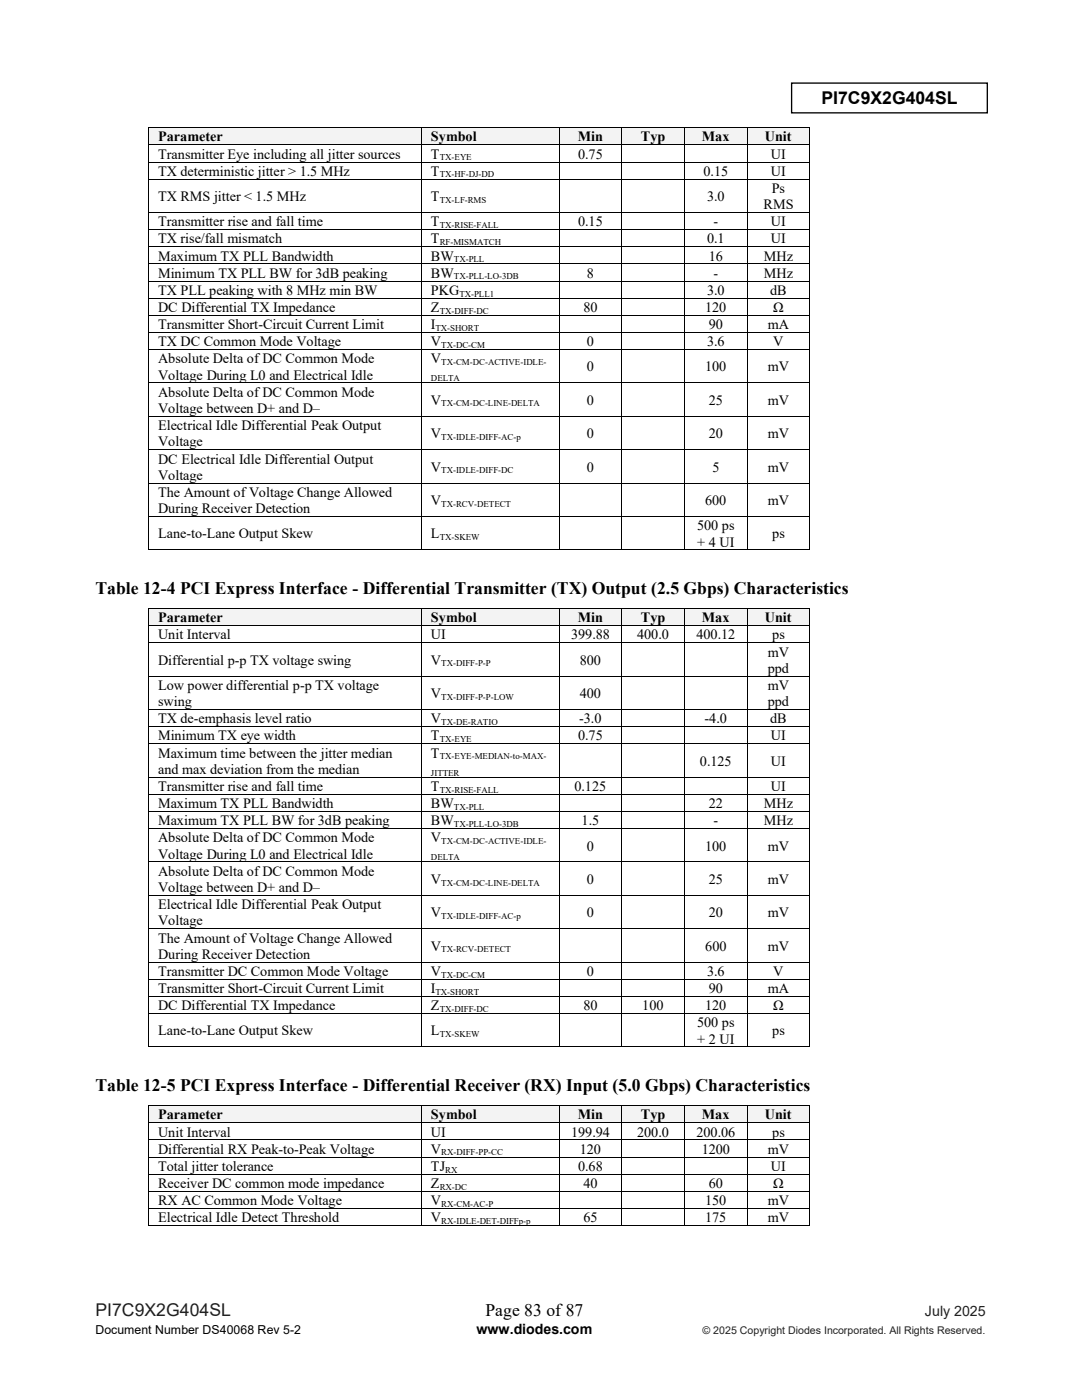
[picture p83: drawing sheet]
<svg xmlns="http://www.w3.org/2000/svg" width="216mm" height="279mm" viewBox="0 0 216 279" stroke-linecap="round" stroke-linejoin="round" font-family="sans-serif">
<defs><g id="words">
<g font-size="3.5">
<text x="163.9" y="20.8">PI7C9X2G404SL</text>
<text x="19" y="118.5">Table 12-4 PCI Express Interface - Differential Transmitter (TX) Output (2.5 Gbps) Characteristics</text>
<text x="19" y="217.7">Table 12-5 PCI Express Interface - Differential Receiver (RX) Input (5.0 Gbps) Characteristics</text>
<text x="96.9" y="262.7">Page 83 of87</text>
</g>
<text font-size="3.5" fill="#231f20" x="19" y="262.7">PI7C9X2G404SL</text>
<g font-size="2.8">
<text x="31.5" y="28.2">Parameter</text>
<text x="86" y="28.2">Symbol</text>
<text x="115.3" y="28.2">Min</text>
<text x="127.9" y="28.2">Typ</text>
<text x="140.1" y="28.2">Max</text>
<text x="152.6" y="28.2">Unit</text>
<text x="31.5" y="31.7">Transmitter Eye including all jitter sources</text>
<text x="31.5" y="35.1">TX deterministic jitter &gt; 1.5 MHz</text>
<text x="86" y="31.7">T</text>
<text x="86" y="35.1">T</text>
<text x="115.3" y="31.7">0.75</text>
<text x="140.4" y="35.1">0.15</text>
<text x="153.8" y="31.7">UI</text>
<text x="153.8" y="35.1">UI</text>
<text x="31.5" y="40.1">TX RMS jitter &lt; 1.5 MHz</text>
<text x="86" y="40.1">T</text>
<text x="141.1" y="40.1">3.0</text>
<text x="152.3" y="41.7">RMS</text>
<text x="154" y="38.5">Ps</text>
<text x="31.5" y="45.1">Transmitter rise and fall time</text>
<text x="86" y="45.1">T</text>
<text x="115.3" y="45.1">0.15</text>
<text x="142.3" y="45.1">-</text>
<text x="153.8" y="45.1">UI</text>
<text x="31.5" y="48.6">TX rise/fall mismatch</text>
<text x="31.5" y="52">Maximum TX PLL Bandwidth</text>
<text x="86" y="48.6">T</text>
<text x="86" y="52">BW</text>
<text x="141.1" y="48.6">0.1</text>
<text x="141.4" y="52">16</text>
<text x="152.4" y="52">MHz</text>
<text x="153.8" y="48.6">UI</text>
<text x="31.5" y="55.4">Minimum TX PLL BW for 3dB peaking</text>
<text x="31.5" y="58.9">TX PLL peaking with 8 MHz min BW</text>
<text x="86" y="55.4">BW</text>
<text x="86" y="58.9">PKG</text>
<text x="117.1" y="55.4">8</text>
<text x="141.1" y="58.9">3.0</text>
<text x="142.3" y="55.4">-</text>
<text x="152.4" y="55.4">MHz</text>
<text x="153.7" y="58.9">dB</text>
<text x="31.5" y="62.2">DC Differential TX Impedance</text>
<text x="31.5" y="65.7">Transmitter Short-Circuit Current Limit</text>
<text x="86" y="62.2">Z</text>
<text x="86" y="65.7">I</text>
<text x="116.4" y="62.2">80</text>
<text x="140.7" y="62.2">120</text>
<text x="141.4" y="65.7">90</text>
<text x="153.2" y="65.7">mA</text>
<text x="154.2" y="62.2">Ω</text>
<text x="31.5" y="69.1">TX DC Common Mode Voltage</text>
<text x="86" y="69.1">V</text>
<text x="117.1" y="69.1">0</text>
<text x="141.1" y="69.1">3.6</text>
<text x="154.3" y="69.1">V</text>
<text x="31.5" y="72.5">Absolute Delta of DC Common Mode</text>
<text x="31.5" y="75.7">Voltage During L0 and Electrical Idle</text>
<text x="86" y="72.5">V</text>
<text x="117.1" y="74.1">0</text>
<text x="140.7" y="74.1">100</text>
<text x="153.2" y="74.1">mV</text>
<text x="31.5" y="79.2">Absolute Delta of DC Common Mode</text>
<text x="31.5" y="82.4">Voltage between D+ and D–</text>
<text x="86" y="80.8">V</text>
<text x="117.1" y="80.8">0</text>
<text x="141.4" y="80.8">25</text>
<text x="153.2" y="80.8">mV</text>
<text x="31.5" y="85.8">Electrical Idle Differential Peak Output</text>
<text x="31.5" y="89.1">Voltage</text>
<text x="86" y="87.5">V</text>
<text x="117.1" y="87.5">0</text>
<text x="141.4" y="87.5">20</text>
<text x="153.2" y="87.5">mV</text>
<text x="31.5" y="92.5">DC Electrical Idle Differential Output</text>
<text x="31.5" y="95.7">Voltage</text>
<text x="86" y="94.1">V</text>
<text x="117.1" y="94.1">0</text>
<text x="142.1" y="94.1">5</text>
<text x="153.2" y="94.1">mV</text>
<text x="31.5" y="99.2">The Amount of Voltage Change Allowed</text>
<text x="86" y="100.8">V</text>
<text x="140.7" y="100.8">600</text>
<text x="153.2" y="100.8">mV</text>
<text x="31.5" y="102.4">During Receiver Detection</text>
<text x="31.5" y="107.5">Lane-to-Lane Output Skew</text>
<text x="86" y="107.5">L</text>
<text x="139.1" y="105.8">500 ps</text>
<text x="154.1" y="107.5">ps</text>
<text x="139.1" y="109.1">+ 4 UI</text>
<text x="31.5" y="124.2">Parameter</text>
<text x="86" y="124.2">Symbol</text>
<text x="115.3" y="124.2">Min</text>
<text x="127.9" y="124.2">Typ</text>
<text x="140.1" y="124.2">Max</text>
<text x="152.6" y="124.2">Unit</text>
<text x="31.5" y="127.6">Unit Interval</text>
<text x="86" y="127.6">UI</text>
<text x="113.9" y="127.6">399.88</text>
<text x="127.1" y="127.6">400.0</text>
<text x="139" y="127.6">400.12</text>
<text x="153.2" y="131">mV</text>
<text x="154.1" y="127.6">ps</text>
<text x="31.5" y="132.6">Differential p-p TX voltage swing</text>
<text x="31.5" y="137.7">Low power differential p-p TX voltage</text>
<text x="86" y="132.6">V</text>
<text x="115.7" y="132.6">800</text>
<text x="153.2" y="134.3">ppd</text>
<text x="153.2" y="137.7">mV</text>
<text x="31.5" y="140.9">swing</text>
<text x="86" y="139.3">V</text>
<text x="115.7" y="139.3">400</text>
<text x="153.2" y="140.9">ppd</text>
<text x="31.5" y="144.4">TX de-emphasis level ratio</text>
<text x="31.5" y="147.8">Minimum TX eye width</text>
<text x="86" y="144.4">V</text>
<text x="86" y="147.8">T</text>
<text x="115.3" y="147.8">0.75</text>
<text x="115.6" y="144.4">-3.0</text>
<text x="140.6" y="144.4">-4.0</text>
<text x="153.7" y="144.4">dB</text>
<text x="153.8" y="147.8">UI</text>
<text x="31.5" y="151.2">Maximum time between the jitter median</text>
<text x="31.5" y="154.5">and max deviation from the median</text>
<text x="86" y="151.2">T</text>
<text x="139.6" y="152.8">0.125</text>
<text x="153.8" y="152.8">UI</text>
<text x="31.5" y="157.8">Transmitter rise and fall time</text>
<text x="31.5" y="161.3">Maximum TX PLL Bandwidth</text>
<text x="86" y="157.8">T</text>
<text x="86" y="161.3">BW</text>
<text x="114.6" y="157.8">0.125</text>
<text x="141.4" y="161.3">22</text>
<text x="152.4" y="161.3">MHz</text>
<text x="153.8" y="157.8">UI</text>
<text x="31.5" y="164.7">Maximum TX PLL BW for 3dB peaking</text>
<text x="86" y="164.7">BW</text>
<text x="116.1" y="164.7">1.5</text>
<text x="142.3" y="164.7">-</text>
<text x="152.4" y="164.7">MHz</text>
<text x="31.5" y="168.1">Absolute Delta of DC Common Mode</text>
<text x="31.5" y="171.3">Voltage During L0 and Electrical Idle</text>
<text x="86" y="168.1">V</text>
<text x="117.1" y="169.7">0</text>
<text x="140.7" y="169.7">100</text>
<text x="153.2" y="169.7">mV</text>
<text x="31.5" y="174.8">Absolute Delta of DC Common Mode</text>
<text x="31.5" y="178">Voltage between D+ and D–</text>
<text x="86" y="176.4">V</text>
<text x="117.1" y="176.4">0</text>
<text x="141.4" y="176.4">25</text>
<text x="153.2" y="176.4">mV</text>
<text x="31.5" y="181.5">Electrical Idle Differential Peak Output</text>
<text x="31.5" y="184.7">Voltage</text>
<text x="86" y="183.1">V</text>
<text x="117.1" y="183.1">0</text>
<text x="141.4" y="183.1">20</text>
<text x="153.2" y="183.1">mV</text>
<text x="31.5" y="188.1">The Amount of Voltage Change Allowed</text>
<text x="31.5" y="191.4">During Receiver Detection</text>
<text x="86" y="189.7">V</text>
<text x="140.7" y="189.7">600</text>
<text x="153.2" y="189.7">mV</text>
<text x="31.5" y="194.8">Transmitter DC Common Mode Voltage</text>
<text x="86" y="194.8">V</text>
<text x="117.1" y="194.8">0</text>
<text x="141.1" y="194.8">3.6</text>
<text x="154.3" y="194.8">V</text>
<text x="31.5" y="198.2">Transmitter Short-Circuit Current Limit</text>
<text x="31.5" y="201.6">DC Differential TX Impedance</text>
<text x="86" y="198.2">I</text>
<text x="86" y="201.6">Z</text>
<text x="116.4" y="201.6">80</text>
<text x="128.2" y="201.6">100</text>
<text x="140.7" y="201.6">120</text>
<text x="141.4" y="198.2">90</text>
<text x="153.2" y="198.2">mA</text>
<text x="154.2" y="201.6">Ω</text>
<text x="31.5" y="206.7">Lane-to-Lane Output Skew</text>
<text x="86" y="206.7">L</text>
<text x="139.1" y="205">500 ps</text>
<text x="139.1" y="208.3">+ 2 UI</text>
<text x="154.1" y="206.7">ps</text>
<text x="31.5" y="223.4">Parameter</text>
<text x="31.5" y="226.8">Unit Interval</text>
<text x="86" y="223.4">Symbol</text>
<text x="86" y="226.8">UI</text>
<text x="113.9" y="226.8">199.94</text>
<text x="115.3" y="223.4">Min</text>
<text x="127.1" y="226.8">200.0</text>
<text x="127.9" y="223.4">Typ</text>
<text x="139" y="226.8">200.06</text>
<text x="140.1" y="223.4">Max</text>
<text x="152.6" y="223.4">Unit</text>
<text x="154.1" y="226.8">ps</text>
<text x="31.5" y="230.2">Differential RX Peak-to-Peak Voltage</text>
<text x="31.5" y="233.7">Total jitter tolerance</text>
<text x="86" y="230.2">V</text>
<text x="86" y="233.7">TJ</text>
<text x="115.3" y="233.7">0.68</text>
<text x="115.7" y="230.2">120</text>
<text x="140" y="230.2">1200</text>
<text x="153.2" y="230.2">mV</text>
<text x="153.8" y="233.7">UI</text>
<text x="31.5" y="237.1">Receiver DC common mode impedance</text>
<text x="86" y="237.1">Z</text>
<text x="116.4" y="237.1">40</text>
<text x="141.4" y="237.1">60</text>
<text x="154.2" y="237.1">Ω</text>
<text x="31.5" y="240.5">RX AC Common Mode Voltage</text>
<text x="31.5" y="243.9">Electrical Idle Detect Threshold</text>
<text x="86" y="240.5">V</text>
<text x="86" y="243.9">V</text>
<text x="116.4" y="243.9">65</text>
<text x="140.7" y="240.5">150</text>
<text x="140.7" y="243.9">175</text>
<text x="153.2" y="240.5">mV</text>
<text x="153.2" y="243.9">mV</text>
<text x="95.1" y="266.1">www.diodes.com</text>
</g>
<text font-size="2.8" fill="#231f20" x="184.6" y="262.7">July 2025</text>
<text font-size="2.5" x="19" y="266.1">Document Number DS40068 Rev 5-2</text>
<text font-size="2.1" fill="#231f20" x="140.1" y="266.1">© 2025 Copyright Diodes Incorporated. All Rights Reserved.</text>
<g font-size="1.8">
<text x="87.7" y="32">TX-EYE</text>
<text x="87.7" y="35.4">TX-HF-DJ-DD</text>
<text x="87.7" y="40.4">TX-LF-RMS</text>
<text x="87.7" y="45.5">TX-RISE-FALL</text>
<text x="87.7" y="48.9">RF-MISMATCH</text>
<text x="90.6" y="52.3">TX-PLL</text>
<text x="90.6" y="55.8">TX-PLL-LO-3DB</text>
<text x="91.7" y="59.2">TX-PLL1</text>
<text x="87.7" y="62.6">TX-DIFF-DC</text>
<text x="86.9" y="66">TX-SHORT</text>
<text x="88" y="69.4">TX-DC-CM</text>
<text x="86" y="76.1">DELTA</text>
<text x="88" y="72.9">TX-CM-DC-ACTIVE-IDLE-</text>
<text x="88" y="81.1">TX-CM-DC-LINE-DELTA</text>
<text x="88" y="87.8">TX-IDLE-DIFF-AC-p</text>
<text x="88" y="94.5">TX-IDLE-DIFF-DC</text>
<text x="88" y="101.1">TX-RCV-DETECT</text>
<text x="87.7" y="107.8">TX-SKEW</text>
<text x="88" y="133">TX-DIFF-P-P</text>
<text x="88" y="139.7">TX-DIFF-P-P-LOW</text>
<text x="87.7" y="148.1">TX-EYE</text>
<text x="88" y="144.7">TX-DE-RATIO</text>
<text x="86" y="154.8">JITTER</text>
<text x="87.7" y="151.5">TX-EYE-MEDIAN-to-MAX-</text>
<text x="87.7" y="158.2">TX-RISE-FALL</text>
<text x="90.6" y="161.6">TX-PLL</text>
<text x="90.6" y="165">TX-PLL-LO-3DB</text>
<text x="86" y="171.7">DELTA</text>
<text x="88" y="168.5">TX-CM-DC-ACTIVE-IDLE-</text>
<text x="88" y="176.7">TX-CM-DC-LINE-DELTA</text>
<text x="88" y="183.4">TX-IDLE-DIFF-AC-p</text>
<text x="88" y="190.1">TX-RCV-DETECT</text>
<text x="88" y="195.1">TX-DC-CM</text>
<text x="86.9" y="198.5">TX-SHORT</text>
<text x="87.7" y="202">TX-DIFF-DC</text>
<text x="87.7" y="207">TX-SKEW</text>
<text x="88" y="230.6">RX-DIFF-PP-CC</text>
<text x="87.7" y="237.4">RX-DC</text>
<text x="88.8" y="234">RX</text>
<text x="88" y="240.8">RX-CM-AC-P</text>
<text x="88" y="244.3">RX-IDLE-DET-DIFFp-p</text>
</g>
</g></defs>
<path d="M158 16.6h39v5.9h-39z" fill="none" stroke="#000" stroke-width=".26"/>
<g fill="#f3f3f3">
<path d="M29.7 25.6h54.3v3.2h-54.3z" fill-rule="evenodd"/>
<path d="M31.5 25.6h50.7v3.2h-50.7z" fill-rule="evenodd"/>
<path d="M84.2 25.6h27.3v3.2h-27.3z" fill-rule="evenodd"/>
<path d="M86 25.6h23.7v3.2h-23.7z" fill-rule="evenodd"/>
<path d="M111.7 25.6h12.3v3.2h-12.3z" fill-rule="evenodd"/>
<path d="M113.5 25.6h8.7v3.2h-8.7z" fill-rule="evenodd"/>
<path d="M124.1 25.6h12.4v3.2h-12.4z" fill-rule="evenodd"/>
<path d="M126 25.6h8.7v3.2h-8.7z" fill-rule="evenodd"/>
<path d="M136.7 25.6h12.3v3.2h-12.3z" fill-rule="evenodd"/>
<path d="M138.5 25.6h8.7v3.2h-8.7z" fill-rule="evenodd"/>
<path d="M149.2 25.6h12.3v3.2h-12.3z" fill-rule="evenodd"/>
<path d="M151 25.6h8.7v3.2h-8.7z" fill-rule="evenodd"/>
</g>
<g fill="#000">
<path d="M29.6 25.4h.1v.2h-.1z" fill-rule="evenodd"/>
<path d="M29.6 25.4h.1v.2h-.1z" fill-rule="evenodd"/>
<path d="M29.6 28.8h.1v.2h-.1z" fill-rule="evenodd"/>
<path d="M29.6 32.3h.1v.1h-.1z" fill-rule="evenodd"/>
<path d="M29.6 35.7h.1v.1h-.1z" fill-rule="evenodd"/>
<path d="M84 25.4h.2v.2h-.2z" fill-rule="evenodd"/>
<path d="M84 28.8h.2v.2h-.2z" fill-rule="evenodd"/>
<path d="M84 32.3h.2v.1h-.2z" fill-rule="evenodd"/>
<path d="M84 35.7h.2v.1h-.2z" fill-rule="evenodd"/>
<path d="M111.5 25.4h.2v.2h-.2z" fill-rule="evenodd"/>
<path d="M111.5 28.8h.2v.2h-.2z" fill-rule="evenodd"/>
<path d="M111.5 32.3h.2v.1h-.2z" fill-rule="evenodd"/>
<path d="M111.5 35.7h.2v.1h-.2z" fill-rule="evenodd"/>
<path d="M124 25.4h.1v.2h-.1z" fill-rule="evenodd"/>
<path d="M124 28.8h.1v.2h-.1z" fill-rule="evenodd"/>
<path d="M124 32.3h.1v.1h-.1z" fill-rule="evenodd"/>
<path d="M124 35.7h.1v.1h-.1z" fill-rule="evenodd"/>
<path d="M136.5 25.4h.2v.2h-.2z" fill-rule="evenodd"/>
<path d="M136.5 28.8h.2v.2h-.2z" fill-rule="evenodd"/>
<path d="M136.5 32.3h.2v.1h-.2z" fill-rule="evenodd"/>
<path d="M136.5 35.7h.2v.1h-.2z" fill-rule="evenodd"/>
<path d="M149 25.4h.2v.2h-.2z" fill-rule="evenodd"/>
<path d="M149 28.8h.2v.2h-.2z" fill-rule="evenodd"/>
<path d="M149 32.3h.2v.1h-.2z" fill-rule="evenodd"/>
<path d="M149 35.7h.2v.1h-.2z" fill-rule="evenodd"/>
<path d="M161.5 25.4h.2v.2h-.2z" fill-rule="evenodd"/>
<path d="M161.5 25.4h.2v.2h-.2z" fill-rule="evenodd"/>
<path d="M161.5 28.8h.2v.2h-.2z" fill-rule="evenodd"/>
<path d="M161.5 32.3h.2v.1h-.2z" fill-rule="evenodd"/>
<path d="M161.5 35.7h.2v.1h-.2z" fill-rule="evenodd"/>
<path d="M29.6 42.3h.1v.2h-.1z" fill-rule="evenodd"/>
<path d="M29.6 45.7h.1v.2h-.1z" fill-rule="evenodd"/>
<path d="M29.6 49.2h.1v.1h-.1z" fill-rule="evenodd"/>
<path d="M29.6 52.6h.1v.2h-.1z" fill-rule="evenodd"/>
<path d="M29.6 56h.1v.2h-.1z" fill-rule="evenodd"/>
<path d="M29.6 59.4h.1v.2h-.1z" fill-rule="evenodd"/>
<path d="M84 42.3h.2v.2h-.2z" fill-rule="evenodd"/>
<path d="M84 45.7h.2v.2h-.2z" fill-rule="evenodd"/>
<path d="M84 49.2h.2v.1h-.2z" fill-rule="evenodd"/>
<path d="M84 52.6h.2v.2h-.2z" fill-rule="evenodd"/>
<path d="M84 56h.2v.2h-.2z" fill-rule="evenodd"/>
<path d="M84 59.4h.2v.2h-.2z" fill-rule="evenodd"/>
<path d="M111.5 42.3h.2v.2h-.2z" fill-rule="evenodd"/>
<path d="M111.5 45.7h.2v.2h-.2z" fill-rule="evenodd"/>
<path d="M111.5 49.2h.2v.1h-.2z" fill-rule="evenodd"/>
<path d="M111.5 52.6h.2v.2h-.2z" fill-rule="evenodd"/>
<path d="M111.5 56h.2v.2h-.2z" fill-rule="evenodd"/>
<path d="M111.5 59.4h.2v.2h-.2z" fill-rule="evenodd"/>
<path d="M124 42.3h.1v.2h-.1z" fill-rule="evenodd"/>
<path d="M124 45.7h.1v.2h-.1z" fill-rule="evenodd"/>
<path d="M124 49.2h.1v.1h-.1z" fill-rule="evenodd"/>
<path d="M124 52.6h.1v.2h-.1z" fill-rule="evenodd"/>
<path d="M124 56h.1v.2h-.1z" fill-rule="evenodd"/>
<path d="M124 59.4h.1v.2h-.1z" fill-rule="evenodd"/>
<path d="M136.5 42.3h.2v.2h-.2z" fill-rule="evenodd"/>
<path d="M136.5 45.7h.2v.2h-.2z" fill-rule="evenodd"/>
<path d="M136.5 49.2h.2v.1h-.2z" fill-rule="evenodd"/>
<path d="M136.5 52.6h.2v.2h-.2z" fill-rule="evenodd"/>
<path d="M136.5 56h.2v.2h-.2z" fill-rule="evenodd"/>
<path d="M136.5 59.4h.2v.2h-.2z" fill-rule="evenodd"/>
<path d="M149 42.3h.2v.2h-.2z" fill-rule="evenodd"/>
<path d="M149 45.7h.2v.2h-.2z" fill-rule="evenodd"/>
<path d="M149 49.2h.2v.1h-.2z" fill-rule="evenodd"/>
<path d="M149 52.6h.2v.2h-.2z" fill-rule="evenodd"/>
<path d="M149 56h.2v.2h-.2z" fill-rule="evenodd"/>
<path d="M149 59.4h.2v.2h-.2z" fill-rule="evenodd"/>
<path d="M161.5 42.3h.2v.2h-.2z" fill-rule="evenodd"/>
<path d="M161.5 45.7h.2v.2h-.2z" fill-rule="evenodd"/>
<path d="M161.5 49.2h.2v.1h-.2z" fill-rule="evenodd"/>
<path d="M161.5 52.6h.2v.2h-.2z" fill-rule="evenodd"/>
<path d="M161.5 56h.2v.2h-.2z" fill-rule="evenodd"/>
<path d="M161.5 59.4h.2v.2h-.2z" fill-rule="evenodd"/>
<path d="M29.6 62.8h.1v.2h-.1z" fill-rule="evenodd"/>
<path d="M29.6 66.3h.1v.1h-.1z" fill-rule="evenodd"/>
<path d="M29.6 69.7h.1v.2h-.1z" fill-rule="evenodd"/>
<path d="M29.6 76.3h.1v.2h-.1z" fill-rule="evenodd"/>
<path d="M84 62.8h.2v.2h-.2z" fill-rule="evenodd"/>
<path d="M84 66.3h.2v.1h-.2z" fill-rule="evenodd"/>
<path d="M84 69.7h.2v.2h-.2z" fill-rule="evenodd"/>
<path d="M84 76.3h.2v.2h-.2z" fill-rule="evenodd"/>
<path d="M111.5 62.8h.2v.2h-.2z" fill-rule="evenodd"/>
<path d="M111.5 66.3h.2v.1h-.2z" fill-rule="evenodd"/>
<path d="M111.5 69.7h.2v.2h-.2z" fill-rule="evenodd"/>
<path d="M111.5 76.3h.2v.2h-.2z" fill-rule="evenodd"/>
<path d="M124 62.8h.1v.2h-.1z" fill-rule="evenodd"/>
<path d="M124 66.3h.1v.1h-.1z" fill-rule="evenodd"/>
<path d="M124 69.7h.1v.2h-.1z" fill-rule="evenodd"/>
<path d="M124 76.3h.1v.2h-.1z" fill-rule="evenodd"/>
<path d="M136.5 62.8h.2v.2h-.2z" fill-rule="evenodd"/>
<path d="M136.5 66.3h.2v.1h-.2z" fill-rule="evenodd"/>
<path d="M136.5 69.7h.2v.2h-.2z" fill-rule="evenodd"/>
<path d="M136.5 76.3h.2v.2h-.2z" fill-rule="evenodd"/>
<path d="M149 62.8h.2v.2h-.2z" fill-rule="evenodd"/>
<path d="M149 66.3h.2v.1h-.2z" fill-rule="evenodd"/>
<path d="M149 69.7h.2v.2h-.2z" fill-rule="evenodd"/>
<path d="M149 76.3h.2v.2h-.2z" fill-rule="evenodd"/>
<path d="M161.5 62.8h.2v.2h-.2z" fill-rule="evenodd"/>
<path d="M161.5 66.3h.2v.1h-.2z" fill-rule="evenodd"/>
<path d="M161.5 69.7h.2v.2h-.2z" fill-rule="evenodd"/>
<path d="M161.5 76.3h.2v.2h-.2z" fill-rule="evenodd"/>
<path d="M29.6 83h.1v.2h-.1z" fill-rule="evenodd"/>
<path d="M29.6 89.7h.1v.1h-.1z" fill-rule="evenodd"/>
<path d="M29.6 96.3h.1v.2h-.1z" fill-rule="evenodd"/>
<path d="M84 83h.2v.2h-.2z" fill-rule="evenodd"/>
<path d="M84 89.7h.2v.1h-.2z" fill-rule="evenodd"/>
<path d="M84 96.3h.2v.2h-.2z" fill-rule="evenodd"/>
<path d="M111.5 83h.2v.2h-.2z" fill-rule="evenodd"/>
<path d="M111.5 89.7h.2v.1h-.2z" fill-rule="evenodd"/>
<path d="M111.5 96.3h.2v.2h-.2z" fill-rule="evenodd"/>
<path d="M124 83h.1v.2h-.1z" fill-rule="evenodd"/>
<path d="M124 89.7h.1v.1h-.1z" fill-rule="evenodd"/>
<path d="M124 96.3h.1v.2h-.1z" fill-rule="evenodd"/>
<path d="M136.5 83h.2v.2h-.2z" fill-rule="evenodd"/>
<path d="M136.5 89.7h.2v.1h-.2z" fill-rule="evenodd"/>
<path d="M136.5 96.3h.2v.2h-.2z" fill-rule="evenodd"/>
<path d="M149 83h.2v.2h-.2z" fill-rule="evenodd"/>
<path d="M149 89.7h.2v.1h-.2z" fill-rule="evenodd"/>
<path d="M149 96.3h.2v.2h-.2z" fill-rule="evenodd"/>
<path d="M161.5 83h.2v.2h-.2z" fill-rule="evenodd"/>
<path d="M161.5 89.7h.2v.1h-.2z" fill-rule="evenodd"/>
<path d="M161.5 96.3h.2v.2h-.2z" fill-rule="evenodd"/>
<path d="M29.6 103h.1v.2h-.1z" fill-rule="evenodd"/>
<path d="M29.6 109.7h.1v.1h-.1z" fill-rule="evenodd"/>
<path d="M29.6 109.7h.1v.1h-.1z" fill-rule="evenodd"/>
<path d="M84 103h.2v.2h-.2z" fill-rule="evenodd"/>
<path d="M84 109.7h.2v.1h-.2z" fill-rule="evenodd"/>
<path d="M111.5 103h.2v.2h-.2z" fill-rule="evenodd"/>
<path d="M111.5 109.7h.2v.1h-.2z" fill-rule="evenodd"/>
<path d="M124 103h.1v.2h-.1z" fill-rule="evenodd"/>
<path d="M124 109.7h.1v.1h-.1z" fill-rule="evenodd"/>
<path d="M136.5 103h.2v.2h-.2z" fill-rule="evenodd"/>
<path d="M136.5 109.7h.2v.1h-.2z" fill-rule="evenodd"/>
<path d="M149 103h.2v.2h-.2z" fill-rule="evenodd"/>
<path d="M149 109.7h.2v.1h-.2z" fill-rule="evenodd"/>
<path d="M161.5 103h.2v.2h-.2z" fill-rule="evenodd"/>
<path d="M161.5 109.7h.2v.1h-.2z" fill-rule="evenodd"/>
<path d="M161.5 109.7h.2v.1h-.2z" fill-rule="evenodd"/>
</g>
<g fill="none" stroke="#000" stroke-width=".2">
<path d="M29.6 25.6v3.2M29.6 29v3.3M29.6 32.4v3.3M29.6 35.8v6.5M29.7 25.5h54.3M29.7 28.9h54.3M29.7 32.3h54.3M29.7 35.7h54.3M84.1 25.6v3.2M84.1 29v3.3M84.1 32.4v3.3M84.1 35.8v6.5"/>
<path d="M84.2 25.5h27.3M84.2 28.9h27.3M84.2 32.3h27.3M84.2 35.7h27.3M111.6 25.6v3.2M111.6 29v3.3M111.6 32.4v3.3M111.6 35.8v6.5M111.7 25.5h12.3M111.7 28.9h12.3M111.7 32.3h12.3M111.7 35.7h12.3"/>
<path d="M124.1 25.6v3.2M124.1 29v3.3M124.1 32.4v3.3M124.1 35.8v6.5M124.1 25.5h12.4M124.1 28.9h12.4M124.1 32.3h12.4M124.1 35.7h12.4M136.6 25.6v3.2M136.6 29v3.3M136.6 32.4v3.3M136.6 35.8v6.5"/>
<path d="M136.7 25.5h12.3M136.7 28.9h12.3M136.7 32.3h12.3M136.7 35.7h12.3M149.1 25.6v3.2M149.1 29v3.3M149.1 32.4v3.3M149.1 35.8v6.5M149.2 25.5h12.3M149.2 28.9h12.3M149.2 32.3h12.3M149.2 35.7h12.3"/>
<path d="M161.6 25.6v3.2M161.6 29v3.3M161.6 32.4v3.3M161.6 35.8v6.5M29.6 42.5v3.2M29.6 45.9v3.3M29.6 49.3v3.3M29.6 52.8v3.2M29.6 56.2v3.2M29.6 59.6v3.2M29.7 42.4h54.3M29.7 45.8h54.3"/>
<path d="M29.7 49.2h54.3M29.7 52.7h54.3M29.7 56.1h54.3M29.7 59.5h54.3M84.1 42.5v3.2M84.1 45.9v3.3M84.1 49.3v3.3M84.1 52.8v3.2M84.1 56.2v3.2M84.1 59.6v3.2M84.2 42.4h27.3M84.2 45.8h27.3"/>
<path d="M84.2 49.2h27.3M84.2 52.7h27.3M84.2 56.1h27.3M84.2 59.5h27.3M111.6 42.5v3.2M111.6 45.9v3.3M111.6 49.3v3.3M111.6 52.8v3.2M111.6 56.2v3.2M111.6 59.6v3.2M111.7 42.4h12.3M111.7 45.8h12.3"/>
<path d="M111.7 49.2h12.3M111.7 52.7h12.3M111.7 56.1h12.3M111.7 59.5h12.3M124.1 42.5v3.2M124.1 45.9v3.3M124.1 49.3v3.3M124.1 52.8v3.2M124.1 56.2v3.2M124.1 59.6v3.2M124.1 42.4h12.4M124.1 45.8h12.4"/>
<path d="M124.1 49.2h12.4M124.1 52.7h12.4M124.1 56.1h12.4M124.1 59.5h12.4M136.6 42.5v3.2M136.6 45.9v3.3M136.6 49.3v3.3M136.6 52.8v3.2M136.6 56.2v3.2M136.6 59.6v3.2M136.7 42.4h12.3M136.7 45.8h12.3"/>
<path d="M136.7 49.2h12.3M136.7 52.7h12.3M136.7 56.1h12.3M136.7 59.5h12.3M149.1 42.5v3.2M149.1 45.9v3.3M149.1 49.3v3.3M149.1 52.8v3.2M149.1 56.2v3.2M149.1 59.6v3.2M149.2 42.4h12.3M149.2 45.8h12.3"/>
<path d="M149.2 49.2h12.3M149.2 52.7h12.3M149.2 56.1h12.3M149.2 59.5h12.3M161.6 42.5v3.2M161.6 45.9v3.3M161.6 49.3v3.3M161.6 52.8v3.2M161.6 56.2v3.2M161.6 59.6v3.2M29.6 63v3.3M29.6 66.4v3.3"/>
<path d="M29.6 69.9v6.4M29.6 76.5v6.5M29.7 62.9h54.3M29.7 66.3h54.3M29.7 69.8h54.3M29.7 76.4h54.3M84.1 63v3.3M84.1 66.4v3.3M84.1 69.9v6.4M84.1 76.5v6.5M84.2 62.9h27.3M84.2 66.3h27.3"/>
<path d="M84.2 69.8h27.3M84.2 76.4h27.3M111.6 63v3.3M111.6 66.4v3.3M111.6 69.9v6.4M111.6 76.5v6.5M111.7 62.9h12.3M111.7 66.3h12.3M111.7 69.8h12.3M111.7 76.4h12.3M124.1 63v3.3M124.1 66.4v3.3"/>
<path d="M124.1 69.9v6.4M124.1 76.5v6.5M124.1 62.9h12.4M124.1 66.3h12.4M124.1 69.8h12.4M124.1 76.4h12.4M136.6 63v3.3M136.6 66.4v3.3M136.6 69.9v6.4M136.6 76.5v6.5M136.7 62.9h12.3M136.7 66.3h12.3"/>
<path d="M136.7 69.8h12.3M136.7 76.4h12.3M149.1 63v3.3M149.1 66.4v3.3M149.1 69.9v6.4M149.1 76.5v6.5M149.2 62.9h12.3M149.2 66.3h12.3M149.2 69.8h12.3M149.2 76.4h12.3M161.6 63v3.3M161.6 66.4v3.3"/>
<path d="M161.6 69.9v6.4M161.6 76.5v6.5M29.6 83.2v6.5M29.6 89.8v6.5M29.6 96.5v6.5M29.7 83.1h54.3M29.7 89.8h54.3M29.7 96.4h54.3M84.1 83.2v6.5M84.1 89.8v6.5M84.1 96.5v6.5M84.2 83.1h27.3"/>
<path d="M84.2 89.8h27.3M84.2 96.4h27.3M111.6 83.2v6.5M111.6 89.8v6.5M111.6 96.5v6.5M111.7 83.1h12.3M111.7 89.8h12.3M111.7 96.4h12.3M124.1 83.2v6.5M124.1 89.8v6.5M124.1 96.5v6.5M124.1 83.1h12.4"/>
<path d="M124.1 89.8h12.4M124.1 96.4h12.4M136.6 83.2v6.5M136.6 89.8v6.5M136.6 96.5v6.5M136.7 83.1h12.3M136.7 89.8h12.3M136.7 96.4h12.3M149.1 83.2v6.5M149.1 89.8v6.5M149.1 96.5v6.5M149.2 83.1h12.3"/>
<path d="M149.2 89.8h12.3M149.2 96.4h12.3M161.6 83.2v6.5M161.6 89.8v6.5M161.6 96.5v6.5M29.6 103.2v6.5M29.7 103.1h54.3M29.7 109.7h54.3M84.1 103.2v6.5M84.2 103.1h27.3M84.2 109.7h27.3M111.6 103.2v6.5"/>
<path d="M111.7 103.1h12.3M111.7 109.7h12.3M124.1 103.2v6.5M124.1 103.1h12.4M124.1 109.7h12.4M136.6 103.2v6.5M136.7 103.1h12.3M136.7 109.7h12.3M149.1 103.2v6.5M149.2 103.1h12.3M149.2 109.7h12.3M161.6 103.2v6.5"/>
</g>
<g fill="#f3f3f3">
<path d="M29.7 121.6h54.3v3.2h-54.3z" fill-rule="evenodd"/>
<path d="M31.5 121.6h50.7v3.2h-50.7z" fill-rule="evenodd"/>
<path d="M84.2 121.6h27.3v3.2h-27.3z" fill-rule="evenodd"/>
<path d="M86 121.6h23.7v3.2h-23.7z" fill-rule="evenodd"/>
<path d="M111.7 121.6h12.3v3.2h-12.3z" fill-rule="evenodd"/>
<path d="M113.5 121.6h8.7v3.2h-8.7z" fill-rule="evenodd"/>
<path d="M124.1 121.6h12.4v3.2h-12.4z" fill-rule="evenodd"/>
<path d="M126 121.6h8.7v3.2h-8.7z" fill-rule="evenodd"/>
<path d="M136.7 121.6h12.3v3.2h-12.3z" fill-rule="evenodd"/>
<path d="M138.5 121.6h8.7v3.2h-8.7z" fill-rule="evenodd"/>
<path d="M149.2 121.6h12.3v3.2h-12.3z" fill-rule="evenodd"/>
<path d="M151 121.6h8.7v3.2h-8.7z" fill-rule="evenodd"/>
</g>
<g fill="#000">
<path d="M29.6 121.4h.1v.2h-.1z" fill-rule="evenodd"/>
<path d="M29.6 121.4h.1v.2h-.1z" fill-rule="evenodd"/>
<path d="M29.6 124.8h.1v.1h-.1z" fill-rule="evenodd"/>
<path d="M29.6 128.2h.1v.2h-.1z" fill-rule="evenodd"/>
<path d="M29.6 134.8h.1v.2h-.1z" fill-rule="evenodd"/>
<path d="M84 121.4h.2v.2h-.2z" fill-rule="evenodd"/>
<path d="M84 124.8h.2v.1h-.2z" fill-rule="evenodd"/>
<path d="M84 128.2h.2v.2h-.2z" fill-rule="evenodd"/>
<path d="M84 134.8h.2v.2h-.2z" fill-rule="evenodd"/>
<path d="M111.5 121.4h.2v.2h-.2z" fill-rule="evenodd"/>
<path d="M111.5 124.8h.2v.1h-.2z" fill-rule="evenodd"/>
<path d="M111.5 128.2h.2v.2h-.2z" fill-rule="evenodd"/>
<path d="M111.5 134.8h.2v.2h-.2z" fill-rule="evenodd"/>
<path d="M124 121.4h.1v.2h-.1z" fill-rule="evenodd"/>
<path d="M124 124.8h.1v.1h-.1z" fill-rule="evenodd"/>
<path d="M124 128.2h.1v.2h-.1z" fill-rule="evenodd"/>
<path d="M124 134.8h.1v.2h-.1z" fill-rule="evenodd"/>
<path d="M136.5 121.4h.2v.2h-.2z" fill-rule="evenodd"/>
<path d="M136.5 124.8h.2v.1h-.2z" fill-rule="evenodd"/>
<path d="M136.5 128.2h.2v.2h-.2z" fill-rule="evenodd"/>
<path d="M136.5 134.8h.2v.2h-.2z" fill-rule="evenodd"/>
<path d="M149 121.4h.2v.2h-.2z" fill-rule="evenodd"/>
<path d="M149 124.8h.2v.1h-.2z" fill-rule="evenodd"/>
<path d="M149 128.2h.2v.2h-.2z" fill-rule="evenodd"/>
<path d="M149 134.8h.2v.2h-.2z" fill-rule="evenodd"/>
<path d="M161.5 121.4h.2v.2h-.2z" fill-rule="evenodd"/>
<path d="M161.5 121.4h.2v.2h-.2z" fill-rule="evenodd"/>
<path d="M161.5 124.8h.2v.1h-.2z" fill-rule="evenodd"/>
<path d="M161.5 128.2h.2v.2h-.2z" fill-rule="evenodd"/>
<path d="M161.5 134.8h.2v.2h-.2z" fill-rule="evenodd"/>
<path d="M29.6 141.5h.1v.2h-.1z" fill-rule="evenodd"/>
<path d="M29.6 145h.1v.1h-.1z" fill-rule="evenodd"/>
<path d="M29.6 148.4h.1v.1h-.1z" fill-rule="evenodd"/>
<path d="M29.6 155h.1v.2h-.1z" fill-rule="evenodd"/>
<path d="M29.6 158.4h.1v.2h-.1z" fill-rule="evenodd"/>
<path d="M84 141.5h.2v.2h-.2z" fill-rule="evenodd"/>
<path d="M84 145h.2v.1h-.2z" fill-rule="evenodd"/>
<path d="M84 148.4h.2v.1h-.2z" fill-rule="evenodd"/>
<path d="M84 155h.2v.2h-.2z" fill-rule="evenodd"/>
<path d="M84 158.4h.2v.2h-.2z" fill-rule="evenodd"/>
<path d="M111.5 141.5h.2v.2h-.2z" fill-rule="evenodd"/>
<path d="M111.5 145h.2v.1h-.2z" fill-rule="evenodd"/>
<path d="M111.5 148.4h.2v.1h-.2z" fill-rule="evenodd"/>
<path d="M111.5 155h.2v.2h-.2z" fill-rule="evenodd"/>
<path d="M111.5 158.4h.2v.2h-.2z" fill-rule="evenodd"/>
<path d="M124 141.5h.1v.2h-.1z" fill-rule="evenodd"/>
<path d="M124 145h.1v.1h-.1z" fill-rule="evenodd"/>
<path d="M124 148.4h.1v.1h-.1z" fill-rule="evenodd"/>
<path d="M124 155h.1v.2h-.1z" fill-rule="evenodd"/>
<path d="M124 158.4h.1v.2h-.1z" fill-rule="evenodd"/>
<path d="M136.5 141.5h.2v.2h-.2z" fill-rule="evenodd"/>
<path d="M136.5 145h.2v.1h-.2z" fill-rule="evenodd"/>
<path d="M136.5 148.4h.2v.1h-.2z" fill-rule="evenodd"/>
<path d="M136.5 155h.2v.2h-.2z" fill-rule="evenodd"/>
<path d="M136.5 158.4h.2v.2h-.2z" fill-rule="evenodd"/>
<path d="M149 141.5h.2v.2h-.2z" fill-rule="evenodd"/>
<path d="M149 145h.2v.1h-.2z" fill-rule="evenodd"/>
<path d="M149 148.4h.2v.1h-.2z" fill-rule="evenodd"/>
<path d="M149 155h.2v.2h-.2z" fill-rule="evenodd"/>
<path d="M149 158.4h.2v.2h-.2z" fill-rule="evenodd"/>
<path d="M161.5 141.5h.2v.2h-.2z" fill-rule="evenodd"/>
<path d="M161.5 145h.2v.1h-.2z" fill-rule="evenodd"/>
<path d="M161.5 148.4h.2v.1h-.2z" fill-rule="evenodd"/>
<path d="M161.5 155h.2v.2h-.2z" fill-rule="evenodd"/>
<path d="M161.5 158.4h.2v.2h-.2z" fill-rule="evenodd"/>
<path d="M29.6 161.9h.1v.1h-.1z" fill-rule="evenodd"/>
<path d="M29.6 165.3h.1v.2h-.1z" fill-rule="evenodd"/>
<path d="M29.6 171.9h.1v.2h-.1z" fill-rule="evenodd"/>
<path d="M29.6 178.6h.1v.2h-.1z" fill-rule="evenodd"/>
<path d="M84 161.9h.2v.1h-.2z" fill-rule="evenodd"/>
<path d="M84 165.3h.2v.2h-.2z" fill-rule="evenodd"/>
<path d="M84 171.9h.2v.2h-.2z" fill-rule="evenodd"/>
<path d="M84 178.6h.2v.2h-.2z" fill-rule="evenodd"/>
<path d="M111.5 161.9h.2v.1h-.2z" fill-rule="evenodd"/>
<path d="M111.5 165.3h.2v.2h-.2z" fill-rule="evenodd"/>
<path d="M111.5 171.9h.2v.2h-.2z" fill-rule="evenodd"/>
<path d="M111.5 178.6h.2v.2h-.2z" fill-rule="evenodd"/>
<path d="M124 161.9h.1v.1h-.1z" fill-rule="evenodd"/>
<path d="M124 165.3h.1v.2h-.1z" fill-rule="evenodd"/>
<path d="M124 171.9h.1v.2h-.1z" fill-rule="evenodd"/>
<path d="M124 178.6h.1v.2h-.1z" fill-rule="evenodd"/>
<path d="M136.5 161.9h.2v.1h-.2z" fill-rule="evenodd"/>
<path d="M136.5 165.3h.2v.2h-.2z" fill-rule="evenodd"/>
<path d="M136.5 171.9h.2v.2h-.2z" fill-rule="evenodd"/>
<path d="M136.5 178.6h.2v.2h-.2z" fill-rule="evenodd"/>
<path d="M149 161.9h.2v.1h-.2z" fill-rule="evenodd"/>
<path d="M149 165.3h.2v.2h-.2z" fill-rule="evenodd"/>
<path d="M149 171.9h.2v.2h-.2z" fill-rule="evenodd"/>
<path d="M149 178.6h.2v.2h-.2z" fill-rule="evenodd"/>
<path d="M161.5 161.9h.2v.1h-.2z" fill-rule="evenodd"/>
<path d="M161.5 165.3h.2v.2h-.2z" fill-rule="evenodd"/>
<path d="M161.5 171.9h.2v.2h-.2z" fill-rule="evenodd"/>
<path d="M161.5 178.6h.2v.2h-.2z" fill-rule="evenodd"/>
<path d="M29.6 185.3h.1v.1h-.1z" fill-rule="evenodd"/>
<path d="M29.6 192h.1v.1h-.1z" fill-rule="evenodd"/>
<path d="M29.6 195.4h.1v.1h-.1z" fill-rule="evenodd"/>
<path d="M29.6 198.8h.1v.1h-.1z" fill-rule="evenodd"/>
<path d="M84 185.3h.2v.1h-.2z" fill-rule="evenodd"/>
<path d="M84 192h.2v.1h-.2z" fill-rule="evenodd"/>
<path d="M84 195.4h.2v.1h-.2z" fill-rule="evenodd"/>
<path d="M84 198.8h.2v.1h-.2z" fill-rule="evenodd"/>
<path d="M111.5 185.3h.2v.1h-.2z" fill-rule="evenodd"/>
<path d="M111.5 192h.2v.1h-.2z" fill-rule="evenodd"/>
<path d="M111.5 195.4h.2v.1h-.2z" fill-rule="evenodd"/>
<path d="M111.5 198.8h.2v.1h-.2z" fill-rule="evenodd"/>
<path d="M124 185.3h.1v.1h-.1z" fill-rule="evenodd"/>
<path d="M124 192h.1v.1h-.1z" fill-rule="evenodd"/>
<path d="M124 195.4h.1v.1h-.1z" fill-rule="evenodd"/>
<path d="M124 198.8h.1v.1h-.1z" fill-rule="evenodd"/>
<path d="M136.5 185.3h.2v.1h-.2z" fill-rule="evenodd"/>
<path d="M136.5 192h.2v.1h-.2z" fill-rule="evenodd"/>
<path d="M136.5 195.4h.2v.1h-.2z" fill-rule="evenodd"/>
<path d="M136.5 198.8h.2v.1h-.2z" fill-rule="evenodd"/>
<path d="M149 185.3h.2v.1h-.2z" fill-rule="evenodd"/>
<path d="M149 192h.2v.1h-.2z" fill-rule="evenodd"/>
<path d="M149 195.4h.2v.1h-.2z" fill-rule="evenodd"/>
<path d="M149 198.8h.2v.1h-.2z" fill-rule="evenodd"/>
<path d="M161.5 185.3h.2v.1h-.2z" fill-rule="evenodd"/>
<path d="M161.5 192h.2v.1h-.2z" fill-rule="evenodd"/>
<path d="M161.5 195.4h.2v.1h-.2z" fill-rule="evenodd"/>
<path d="M161.5 198.8h.2v.1h-.2z" fill-rule="evenodd"/>
<path d="M29.6 202.2h.1v.2h-.1z" fill-rule="evenodd"/>
<path d="M29.6 208.9h.1v.1h-.1z" fill-rule="evenodd"/>
<path d="M29.6 208.9h.1v.1h-.1z" fill-rule="evenodd"/>
<path d="M84 202.2h.2v.2h-.2z" fill-rule="evenodd"/>
<path d="M84 208.9h.2v.1h-.2z" fill-rule="evenodd"/>
<path d="M111.5 202.2h.2v.2h-.2z" fill-rule="evenodd"/>
<path d="M111.5 208.9h.2v.1h-.2z" fill-rule="evenodd"/>
<path d="M124 202.2h.1v.2h-.1z" fill-rule="evenodd"/>
<path d="M124 208.9h.1v.1h-.1z" fill-rule="evenodd"/>
<path d="M136.5 202.2h.2v.2h-.2z" fill-rule="evenodd"/>
<path d="M136.5 208.9h.2v.1h-.2z" fill-rule="evenodd"/>
<path d="M149 202.2h.2v.2h-.2z" fill-rule="evenodd"/>
<path d="M149 208.9h.2v.1h-.2z" fill-rule="evenodd"/>
<path d="M161.5 202.2h.2v.2h-.2z" fill-rule="evenodd"/>
<path d="M161.5 208.9h.2v.1h-.2z" fill-rule="evenodd"/>
<path d="M161.5 208.9h.2v.1h-.2z" fill-rule="evenodd"/>
</g>
<g fill="none" stroke="#000" stroke-width=".2">
<path d="M29.6 121.6v3.2M29.6 124.9v3.3M29.6 128.4v6.4M29.6 135v6.5M29.7 121.5h54.3M29.7 124.9h54.3M29.7 128.3h54.3M29.7 134.9h54.3M84.1 121.6v3.2M84.1 124.9v3.3M84.1 128.4v6.4M84.1 135v6.5"/>
<path d="M84.2 121.5h27.3M84.2 124.9h27.3M84.2 128.3h27.3M84.2 134.9h27.3M111.6 121.6v3.2M111.6 124.9v3.3M111.6 128.4v6.4M111.6 135v6.5M111.7 121.5h12.3M111.7 124.9h12.3M111.7 128.3h12.3M111.7 134.9h12.3"/>
<path d="M124.1 121.6v3.2M124.1 124.9v3.3M124.1 128.4v6.4M124.1 135v6.5M124.1 121.5h12.4M124.1 124.9h12.4M124.1 128.3h12.4M124.1 134.9h12.4M136.6 121.6v3.2M136.6 124.9v3.3M136.6 128.4v6.4M136.6 135v6.5"/>
<path d="M136.7 121.5h12.3M136.7 124.9h12.3M136.7 128.3h12.3M136.7 134.9h12.3M149.1 121.6v3.2M149.1 124.9v3.3M149.1 128.4v6.4M149.1 135v6.5M149.2 121.5h12.3M149.2 124.9h12.3M149.2 128.3h12.3M149.2 134.9h12.3"/>
<path d="M161.6 121.6v3.2M161.6 124.9v3.3M161.6 128.4v6.4M161.6 135v6.5M29.6 141.7v3.3M29.6 145.1v3.3M29.6 148.5v6.5M29.6 155.2v3.2M29.6 158.6v3.3M29.7 141.6h54.3M29.7 145.1h54.3M29.7 148.4h54.3"/>
<path d="M29.7 155.1h54.3M29.7 158.5h54.3M84.1 141.7v3.3M84.1 145.1v3.3M84.1 148.5v6.5M84.1 155.2v3.2M84.1 158.6v3.3M84.2 141.6h27.3M84.2 145.1h27.3M84.2 148.4h27.3M84.2 155.1h27.3M84.2 158.5h27.3"/>
<path d="M111.6 141.7v3.3M111.6 145.1v3.3M111.6 148.5v6.5M111.6 155.2v3.2M111.6 158.6v3.3M111.7 141.6h12.3M111.7 145.1h12.3M111.7 148.4h12.3M111.7 155.1h12.3M111.7 158.5h12.3M124.1 141.7v3.3M124.1 145.1v3.3"/>
<path d="M124.1 148.5v6.5M124.1 155.2v3.2M124.1 158.6v3.3M124.1 141.6h12.4M124.1 145.1h12.4M124.1 148.4h12.4M124.1 155.1h12.4M124.1 158.5h12.4M136.6 141.7v3.3M136.6 145.1v3.3M136.6 148.5v6.5M136.6 155.2v3.2"/>
<path d="M136.6 158.6v3.3M136.7 141.6h12.3M136.7 145.1h12.3M136.7 148.4h12.3M136.7 155.1h12.3M136.7 158.5h12.3M149.1 141.7v3.3M149.1 145.1v3.3M149.1 148.5v6.5M149.1 155.2v3.2M149.1 158.6v3.3M149.2 141.6h12.3"/>
<path d="M149.2 145.1h12.3M149.2 148.4h12.3M149.2 155.1h12.3M149.2 158.5h12.3M161.6 141.7v3.3M161.6 145.1v3.3M161.6 148.5v6.5M161.6 155.2v3.2M161.6 158.6v3.3M29.6 162v3.3M29.6 165.5v6.4M29.6 172.1v6.5"/>
<path d="M29.6 178.8v6.5M29.7 161.9h54.3M29.7 165.4h54.3M29.7 172h54.3M29.7 178.7h54.3M84.1 162v3.3M84.1 165.5v6.4M84.1 172.1v6.5M84.1 178.8v6.5M84.2 161.9h27.3M84.2 165.4h27.3M84.2 172h27.3"/>
<path d="M84.2 178.7h27.3M111.6 162v3.3M111.6 165.5v6.4M111.6 172.1v6.5M111.6 178.8v6.5M111.7 161.9h12.3M111.7 165.4h12.3M111.7 172h12.3M111.7 178.7h12.3M124.1 162v3.3M124.1 165.5v6.4M124.1 172.1v6.5"/>
<path d="M124.1 178.8v6.5M124.1 161.9h12.4M124.1 165.4h12.4M124.1 172h12.4M124.1 178.7h12.4M136.6 162v3.3M136.6 165.5v6.4M136.6 172.1v6.5M136.6 178.8v6.5M136.7 161.9h12.3M136.7 165.4h12.3M136.7 172h12.3"/>
<path d="M136.7 178.7h12.3M149.1 162v3.3M149.1 165.5v6.4M149.1 172.1v6.5M149.1 178.8v6.5M149.2 161.9h12.3M149.2 165.4h12.3M149.2 172h12.3M149.2 178.7h12.3M161.6 162v3.3M161.6 165.5v6.4M161.6 172.1v6.5"/>
<path d="M161.6 178.8v6.5M29.6 185.4v6.6M29.6 192.1v3.3M29.6 195.5v3.3M29.6 198.9v3.3M29.7 185.4h54.3M29.7 192h54.3M29.7 195.4h54.3M29.7 198.9h54.3M84.1 185.4v6.6M84.1 192.1v3.3M84.1 195.5v3.3"/>
<path d="M84.1 198.9v3.3M84.2 185.4h27.3M84.2 192h27.3M84.2 195.4h27.3M84.2 198.9h27.3M111.6 185.4v6.6M111.6 192.1v3.3M111.6 195.5v3.3M111.6 198.9v3.3M111.7 185.4h12.3M111.7 192h12.3M111.7 195.4h12.3"/>
<path d="M111.7 198.9h12.3M124.1 185.4v6.6M124.1 192.1v3.3M124.1 195.5v3.3M124.1 198.9v3.3M124.1 185.4h12.4M124.1 192h12.4M124.1 195.4h12.4M124.1 198.9h12.4M136.6 185.4v6.6M136.6 192.1v3.3M136.6 195.5v3.3"/>
<path d="M136.6 198.9v3.3M136.7 185.4h12.3M136.7 192h12.3M136.7 195.4h12.3M136.7 198.9h12.3M149.1 185.4v6.6M149.1 192.1v3.3M149.1 195.5v3.3M149.1 198.9v3.3M149.2 185.4h12.3M149.2 192h12.3M149.2 195.4h12.3"/>
<path d="M149.2 198.9h12.3M161.6 185.4v6.6M161.6 192.1v3.3M161.6 195.5v3.3M161.6 198.9v3.3M29.6 202.4v6.5M29.7 202.3h54.3M29.7 208.9h54.3M84.1 202.4v6.5M84.2 202.3h27.3M84.2 208.9h27.3M111.6 202.4v6.5"/>
<path d="M111.7 202.3h12.3M111.7 208.9h12.3M124.1 202.4v6.5M124.1 202.3h12.4M124.1 208.9h12.4M136.6 202.4v6.5M136.7 202.3h12.3M136.7 208.9h12.3M149.1 202.4v6.5M149.2 202.3h12.3M149.2 208.9h12.3M161.6 202.4v6.5"/>
</g>
<g fill="#f3f3f3">
<path d="M29.7 220.8h54.3v3.2h-54.3z" fill-rule="evenodd"/>
<path d="M31.5 220.8h50.7v3.2h-50.7z" fill-rule="evenodd"/>
<path d="M84.2 220.8h27.3v3.2h-27.3z" fill-rule="evenodd"/>
<path d="M86 220.8h23.7v3.2h-23.7z" fill-rule="evenodd"/>
<path d="M111.7 220.8h12.3v3.2h-12.3z" fill-rule="evenodd"/>
<path d="M113.5 220.8h8.7v3.2h-8.7z" fill-rule="evenodd"/>
<path d="M124.1 220.8h12.4v3.2h-12.4z" fill-rule="evenodd"/>
<path d="M126 220.8h8.7v3.2h-8.7z" fill-rule="evenodd"/>
<path d="M136.7 220.8h12.3v3.2h-12.3z" fill-rule="evenodd"/>
<path d="M138.5 220.8h8.7v3.2h-8.7z" fill-rule="evenodd"/>
<path d="M149.2 220.8h12.3v3.2h-12.3z" fill-rule="evenodd"/>
<path d="M151 220.8h8.7v3.2h-8.7z" fill-rule="evenodd"/>
</g>
<g fill="#000">
<path d="M29.6 220.6h.1v.2h-.1z" fill-rule="evenodd"/>
<path d="M29.6 220.6h.1v.2h-.1z" fill-rule="evenodd"/>
<path d="M29.6 224h.1v.1h-.1z" fill-rule="evenodd"/>
<path d="M29.6 227.4h.1v.2h-.1z" fill-rule="evenodd"/>
<path d="M29.6 230.8h.1v.2h-.1z" fill-rule="evenodd"/>
<path d="M29.6 234.3h.1v.1h-.1z" fill-rule="evenodd"/>
<path d="M29.6 237.7h.1v.2h-.1z" fill-rule="evenodd"/>
<path d="M84 220.6h.2v.2h-.2z" fill-rule="evenodd"/>
<path d="M84 224h.2v.1h-.2z" fill-rule="evenodd"/>
<path d="M84 227.4h.2v.2h-.2z" fill-rule="evenodd"/>
<path d="M84 230.8h.2v.2h-.2z" fill-rule="evenodd"/>
<path d="M84 234.3h.2v.1h-.2z" fill-rule="evenodd"/>
<path d="M84 237.7h.2v.2h-.2z" fill-rule="evenodd"/>
<path d="M111.5 220.6h.2v.2h-.2z" fill-rule="evenodd"/>
<path d="M111.5 224h.2v.1h-.2z" fill-rule="evenodd"/>
<path d="M111.5 227.4h.2v.2h-.2z" fill-rule="evenodd"/>
<path d="M111.5 230.8h.2v.2h-.2z" fill-rule="evenodd"/>
<path d="M111.5 234.3h.2v.1h-.2z" fill-rule="evenodd"/>
<path d="M111.5 237.7h.2v.2h-.2z" fill-rule="evenodd"/>
<path d="M124 220.6h.1v.2h-.1z" fill-rule="evenodd"/>
<path d="M124 224h.1v.1h-.1z" fill-rule="evenodd"/>
<path d="M124 227.4h.1v.2h-.1z" fill-rule="evenodd"/>
<path d="M124 230.8h.1v.2h-.1z" fill-rule="evenodd"/>
<path d="M124 234.3h.1v.1h-.1z" fill-rule="evenodd"/>
<path d="M124 237.7h.1v.2h-.1z" fill-rule="evenodd"/>
<path d="M136.5 220.6h.2v.2h-.2z" fill-rule="evenodd"/>
<path d="M136.5 224h.2v.1h-.2z" fill-rule="evenodd"/>
<path d="M136.5 227.4h.2v.2h-.2z" fill-rule="evenodd"/>
<path d="M136.5 230.8h.2v.2h-.2z" fill-rule="evenodd"/>
<path d="M136.5 234.3h.2v.1h-.2z" fill-rule="evenodd"/>
<path d="M136.5 237.7h.2v.2h-.2z" fill-rule="evenodd"/>
<path d="M149 220.6h.2v.2h-.2z" fill-rule="evenodd"/>
<path d="M149 224h.2v.1h-.2z" fill-rule="evenodd"/>
<path d="M149 227.4h.2v.2h-.2z" fill-rule="evenodd"/>
<path d="M149 230.8h.2v.2h-.2z" fill-rule="evenodd"/>
<path d="M149 234.3h.2v.1h-.2z" fill-rule="evenodd"/>
<path d="M149 237.7h.2v.2h-.2z" fill-rule="evenodd"/>
<path d="M161.5 220.6h.2v.2h-.2z" fill-rule="evenodd"/>
<path d="M161.5 220.6h.2v.2h-.2z" fill-rule="evenodd"/>
<path d="M161.5 224h.2v.1h-.2z" fill-rule="evenodd"/>
<path d="M161.5 227.4h.2v.2h-.2z" fill-rule="evenodd"/>
<path d="M161.5 230.8h.2v.2h-.2z" fill-rule="evenodd"/>
<path d="M161.5 234.3h.2v.1h-.2z" fill-rule="evenodd"/>
<path d="M161.5 237.7h.2v.2h-.2z" fill-rule="evenodd"/>
<path d="M29.6 241.1h.1v.2h-.1z" fill-rule="evenodd"/>
<path d="M29.6 244.5h.1v.2h-.1z" fill-rule="evenodd"/>
<path d="M29.6 244.5h.1v.2h-.1z" fill-rule="evenodd"/>
<path d="M84 241.1h.2v.2h-.2z" fill-rule="evenodd"/>
<path d="M84 244.5h.2v.2h-.2z" fill-rule="evenodd"/>
<path d="M111.5 241.1h.2v.2h-.2z" fill-rule="evenodd"/>
<path d="M111.5 244.5h.2v.2h-.2z" fill-rule="evenodd"/>
<path d="M124 241.1h.1v.2h-.1z" fill-rule="evenodd"/>
<path d="M124 244.5h.1v.2h-.1z" fill-rule="evenodd"/>
<path d="M136.5 241.1h.2v.2h-.2z" fill-rule="evenodd"/>
<path d="M136.5 244.5h.2v.2h-.2z" fill-rule="evenodd"/>
<path d="M149 241.1h.2v.2h-.2z" fill-rule="evenodd"/>
<path d="M149 244.5h.2v.2h-.2z" fill-rule="evenodd"/>
<path d="M161.5 241.1h.2v.2h-.2z" fill-rule="evenodd"/>
<path d="M161.5 244.5h.2v.2h-.2z" fill-rule="evenodd"/>
<path d="M161.5 244.5h.2v.2h-.2z" fill-rule="evenodd"/>
</g>
<g fill="none" stroke="#000" stroke-width=".2">
<path d="M29.6 220.8v3.2M29.6 224.1v3.3M29.6 227.6v3.2M29.6 231v3.3M29.6 234.4v3.3M29.6 237.9v3.2M29.7 220.7h54.3M29.7 224.1h54.3M29.7 227.5h54.3M29.7 230.9h54.3M29.7 234.4h54.3M29.7 237.8h54.3"/>
<path d="M84.1 220.8v3.2M84.1 224.1v3.3M84.1 227.6v3.2M84.1 231v3.3M84.1 234.4v3.3M84.1 237.9v3.2M84.2 220.7h27.3M84.2 224.1h27.3M84.2 227.5h27.3M84.2 230.9h27.3M84.2 234.4h27.3M84.2 237.8h27.3"/>
<path d="M111.6 220.8v3.2M111.6 224.1v3.3M111.6 227.6v3.2M111.6 231v3.3M111.6 234.4v3.3M111.6 237.9v3.2M111.7 220.7h12.3M111.7 224.1h12.3M111.7 227.5h12.3M111.7 230.9h12.3M111.7 234.4h12.3M111.7 237.8h12.3"/>
<path d="M124.1 220.8v3.2M124.1 224.1v3.3M124.1 227.6v3.2M124.1 231v3.3M124.1 234.4v3.3M124.1 237.9v3.2M124.1 220.7h12.4M124.1 224.1h12.4M124.1 227.5h12.4M124.1 230.9h12.4M124.1 234.4h12.4M124.1 237.8h12.4"/>
<path d="M136.6 220.8v3.2M136.6 224.1v3.3M136.6 227.6v3.2M136.6 231v3.3M136.6 234.4v3.3M136.6 237.9v3.2M136.7 220.7h12.3M136.7 224.1h12.3M136.7 227.5h12.3M136.7 230.9h12.3M136.7 234.4h12.3M136.7 237.8h12.3"/>
<path d="M149.1 220.8v3.2M149.1 224.1v3.3M149.1 227.6v3.2M149.1 231v3.3M149.1 234.4v3.3M149.1 237.9v3.2M149.2 220.7h12.3M149.2 224.1h12.3M149.2 227.5h12.3M149.2 230.9h12.3M149.2 234.4h12.3M149.2 237.8h12.3"/>
<path d="M161.6 220.8v3.2M161.6 224.1v3.3M161.6 227.6v3.2M161.6 231v3.3M161.6 234.4v3.3M161.6 237.9v3.2M29.6 241.2v3.3M29.7 241.2h54.3M29.7 244.6h54.3M84.1 241.2v3.3M84.2 241.2h27.3M84.2 244.6h27.3"/>
<path d="M111.6 241.2v3.3M111.7 241.2h12.3M111.7 244.6h12.3M124.1 241.2v3.3M124.1 241.2h12.4M124.1 244.6h12.4M136.6 241.2v3.3M136.7 241.2h12.3M136.7 244.6h12.3M149.1 241.2v3.3M149.2 241.2h12.3M149.2 244.6h12.3"/>
<path d="M161.6 241.2v3.3"/>
</g>
<use href="#words"/>
</svg>
